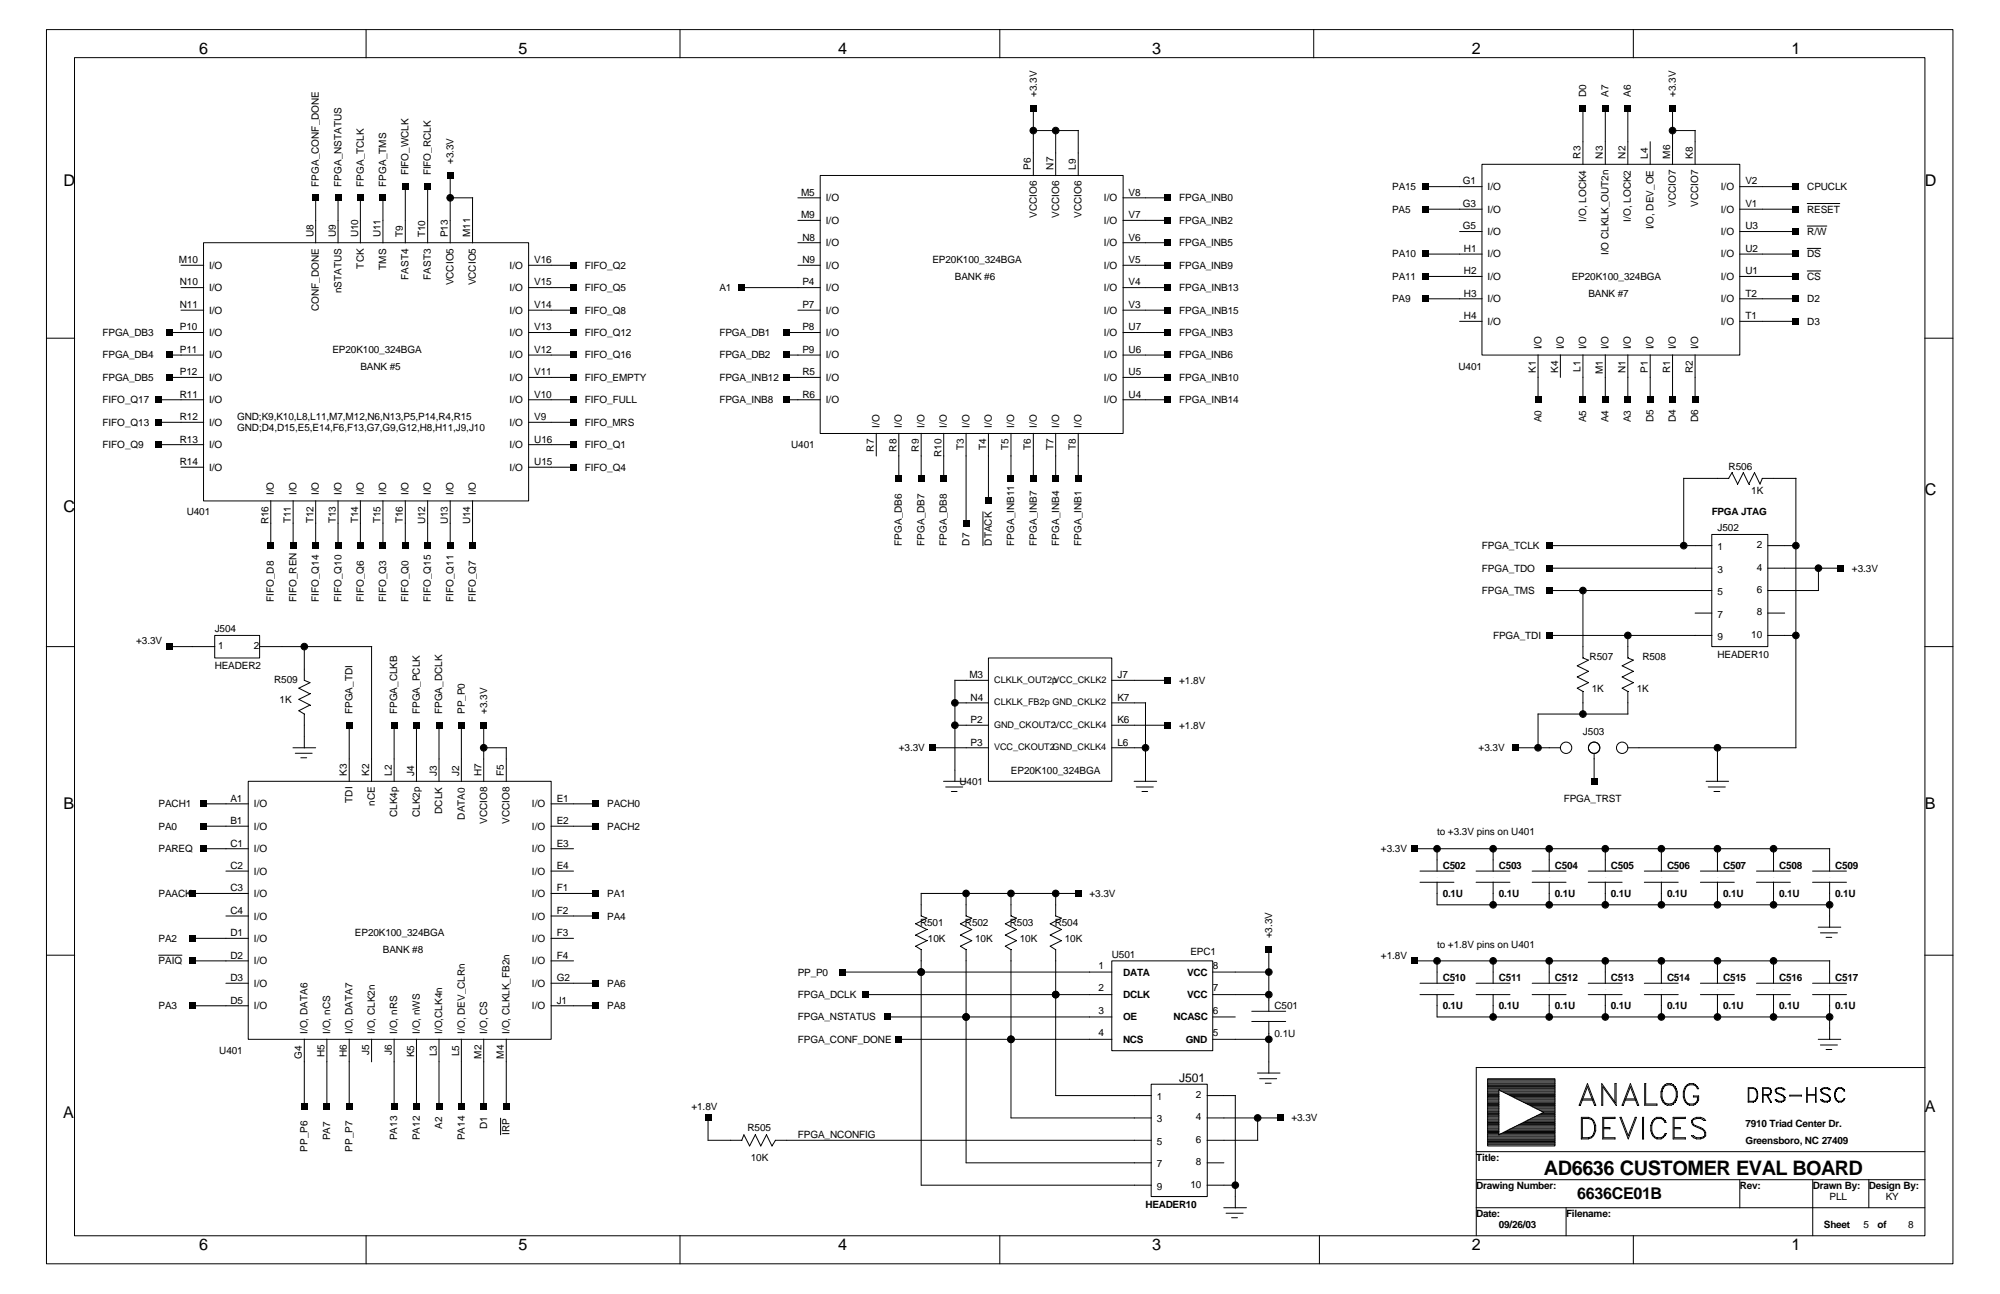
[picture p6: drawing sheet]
<svg xmlns="http://www.w3.org/2000/svg" width="432mm" height="279mm" viewBox="0 0 432 279" stroke-linecap="round" stroke-linejoin="round" font-family="sans-serif">
<defs><g id="words">
<text font-size="4.3" x="333.3" y="253.8">AD6636 CUSTOMER EVAL BOARD</text>
<g font-size="3.5">
<text x="43" y="11.7">6</text>
<text x="112" y="11.7">5</text>
<text x="181" y="11.7">4</text>
<text x="248.8" y="11.7">3</text>
<text x="317.8" y="11.7">2</text>
<text x="386.8" y="11.7">1</text>
<text x="13.7" y="40.3">D</text>
<text x="415.6" y="40.3">D</text>
<text x="415.6" y="106.9">C</text>
<text x="13.7" y="110.5">C</text>
<text x="13.7" y="174.7">B</text>
<text x="415.6" y="174.7">B</text>
<text x="13.7" y="241.3">A</text>
<text x="415.6" y="240.2">A</text>
<text x="340.5" y="258.8">6636CE01B</text>
<text x="43" y="269.9">6</text>
<text x="112" y="269.9">5</text>
<text x="181" y="269.9">4</text>
<text x="248.8" y="269.9">3</text>
<text x="317.8" y="269.9">2</text>
<text x="386.8" y="269.9">1</text>
</g>
<text font-size="2.6" x="254.6" y="233.6">J501</text>
<g font-size="2.2">
<text x="223.8" y="20.9" transform="rotate(-90 223.8 20.9)">+3.3V</text>
<text x="342.4" y="20.9" transform="rotate(-90 342.4 20.9)">D0</text>
<text x="347.3" y="20.9" transform="rotate(-90 347.3 20.9)">A7</text>
<text x="352.1" y="20.9" transform="rotate(-90 352.1 20.9)">A6</text>
<text x="361.8" y="20.9" transform="rotate(-90 361.8 20.9)">+3.3V</text>
<text x="97.9" y="35.5" transform="rotate(-90 97.9 35.5)">+3.3V</text>
<text x="341.2" y="34.2" transform="rotate(-90 341.2 34.2)">R3</text>
<text x="346.1" y="34.2" transform="rotate(-90 346.1 34.2)">N3</text>
<text x="350.9" y="34.2" transform="rotate(-90 350.9 34.2)">N2</text>
<text x="355.8" y="34.2" transform="rotate(-90 355.8 34.2)">L4</text>
<text x="360.6" y="34.2" transform="rotate(-90 360.6 34.2)">M6</text>
<text x="365.5" y="34.2" transform="rotate(-90 365.5 34.2)">K8</text>
<text x="68.8" y="40.3" transform="rotate(-90 68.8 40.3)">FPGA_CONF_DONE</text>
<text x="73.7" y="40.3" transform="rotate(-90 73.7 40.3)">FPGA_NSTATUS</text>
<text x="78.5" y="40.3" transform="rotate(-90 78.5 40.3)">FPGA_TCLK</text>
<text x="83.4" y="40.3" transform="rotate(-90 83.4 40.3)">FPGA_TMS</text>
<text x="88.2" y="37.9" transform="rotate(-90 88.2 37.9)">FIFO_WCLK</text>
<text x="93" y="37.9" transform="rotate(-90 93 37.9)">FIFO_RCLK</text>
<text x="222.6" y="36.7" transform="rotate(-90 222.6 36.7)">P6</text>
<text x="227.4" y="36.7" transform="rotate(-90 227.4 36.7)">N7</text>
<text x="232.3" y="36.7" transform="rotate(-90 232.3 36.7)">L9</text>
<text x="300.6" y="41.1">PA15</text>
<text x="315.8" y="39.8">G1</text>
<text x="321.2" y="41.1">I/O</text>
<text x="371.5" y="41.1">I/O</text>
<text x="376.9" y="39.8">V2</text>
<text x="390.2" y="41.1">CPUCLK</text>
<text x="173" y="42.2">M5</text>
<text x="173" y="47.1">M9</text>
<text x="178.3" y="43.5">I/O</text>
<text x="223.8" y="47.1" transform="rotate(-90 223.8 47.1)">VCCIO6</text>
<text x="228.6" y="47.1" transform="rotate(-90 228.6 47.1)">VCCIO6</text>
<text x="233.5" y="47.1" transform="rotate(-90 233.5 47.1)">VCCIO6</text>
<text x="238.3" y="43.5">I/O</text>
<text x="243.7" y="47.1">V7</text>
<text x="243.7" y="42.2">V8</text>
<text x="254.6" y="43.5">FPGA_INB0</text>
<text x="300.6" y="45.9">PA5</text>
<text x="315.8" y="44.7">G3</text>
<text x="321.2" y="45.9">I/O</text>
<text x="342.4" y="47.8" transform="rotate(-90 342.4 47.8)">I/O, LOCK4</text>
<text x="352.1" y="47.8" transform="rotate(-90 352.1 47.8)">I/O, LOCK2</text>
<text x="361.8" y="44.7" transform="rotate(-90 361.8 44.7)">VCCIO7</text>
<text x="366.6" y="44.7" transform="rotate(-90 366.6 44.7)">VCCIO7</text>
<text x="371.5" y="45.9">I/O</text>
<text x="376.9" y="44.7">V1</text>
<text x="390.2" y="45.9">RESET</text>
<text x="67.6" y="51.2" transform="rotate(-90 67.6 51.2)">U8</text>
<text x="72.5" y="51.2" transform="rotate(-90 72.5 51.2)">U9</text>
<text x="77.3" y="51.2" transform="rotate(-90 77.3 51.2)">U10</text>
<text x="82.2" y="51.2" transform="rotate(-90 82.2 51.2)">U11</text>
<text x="87" y="51.2" transform="rotate(-90 87 51.2)">T9</text>
<text x="91.8" y="51.2" transform="rotate(-90 91.8 51.2)">T10</text>
<text x="96.7" y="51.2" transform="rotate(-90 96.7 51.2)">P13</text>
<text x="101.5" y="51.2" transform="rotate(-90 101.5 51.2)">M11</text>
<text x="173.2" y="51.9">N8</text>
<text x="178.3" y="53.2">I/O</text>
<text x="178.3" y="48.3">I/O</text>
<text x="238.3" y="53.2">I/O</text>
<text x="238.3" y="48.3">I/O</text>
<text x="243.7" y="51.9">V6</text>
<text x="254.6" y="53.2">FPGA_INB5</text>
<text x="254.6" y="48.3">FPGA_INB2</text>
<text x="315.8" y="49.5">G5</text>
<text x="321.2" y="50.8">I/O</text>
<text x="357" y="49.5" transform="rotate(-90 357 49.5)">I/O, DEV_OE</text>
<text x="371.5" y="50.8">I/O</text>
<text x="376.9" y="49.5">U3</text>
<text x="390.2" y="50.8">R/W</text>
<text x="38.6" y="56.8">M10</text>
<text x="45.1" y="58">I/O</text>
<text x="78.5" y="58" transform="rotate(-90 78.5 58)">TCK</text>
<text x="83.4" y="58.3" transform="rotate(-90 83.4 58.3)">TMS</text>
<text x="110" y="58">I/O</text>
<text x="115.4" y="56.8">V16</text>
<text x="126.2" y="58">FIFO_Q2</text>
<text x="173.2" y="56.8">N9</text>
<text x="178.3" y="58">I/O</text>
<text x="201.3" y="56.8">EP20K100_324BGA</text>
<text x="238.3" y="58">I/O</text>
<text x="243.7" y="56.8">V5</text>
<text x="254.6" y="58">FPGA_INB9</text>
<text x="300.6" y="55.6">PA10</text>
<text x="316.1" y="59.2">H2</text>
<text x="316.1" y="54.4">H1</text>
<text x="321.2" y="55.6">I/O</text>
<text x="347.3" y="55.1" transform="rotate(-90 347.3 55.1)">I/O CLKLK_OUT2n</text>
<text x="371.5" y="55.6">I/O</text>
<text x="376.9" y="59.2">U1</text>
<text x="376.9" y="54.4">U2</text>
<text x="390.2" y="55.6">DS</text>
<text x="38.8" y="61.6">N10</text>
<text x="45.1" y="62.9">I/O</text>
<text x="73.7" y="63.3" transform="rotate(-90 73.7 63.3)">nSTATUS</text>
<text x="88.2" y="60.4" transform="rotate(-90 88.2 60.4)">FAST4</text>
<text x="93" y="60.4" transform="rotate(-90 93 60.4)">FAST3</text>
<text x="97.9" y="61.6" transform="rotate(-90 97.9 61.6)">VCCIO5</text>
<text x="102.7" y="61.6" transform="rotate(-90 102.7 61.6)">VCCIO5</text>
<text x="110" y="62.9">I/O</text>
<text x="115.4" y="61.6">V15</text>
<text x="126.2" y="62.9">FIFO_Q5</text>
<text x="155.3" y="62.9">A1</text>
<text x="173.2" y="61.6">P4</text>
<text x="178.3" y="62.9">I/O</text>
<text x="206.2" y="60.5">BANK #6</text>
<text x="238.3" y="62.9">I/O</text>
<text x="243.7" y="61.6">V4</text>
<text x="254.6" y="62.9">FPGA_INB13</text>
<text x="300.6" y="65.3">PA9</text>
<text x="300.6" y="60.5">PA11</text>
<text x="316.1" y="64.1">H3</text>
<text x="321.2" y="65.3">I/O</text>
<text x="321.2" y="60.5">I/O</text>
<text x="339.3" y="60.5">EP20K100_324BGA</text>
<text x="342.9" y="64.1">BANK #7</text>
<text x="371.5" y="65.3">I/O</text>
<text x="371.5" y="60.5">I/O</text>
<text x="376.9" y="64.1">T2</text>
<text x="390.2" y="65.3">D2</text>
<text x="390.2" y="60.5">CS</text>
<text x="38.8" y="66.5">N11</text>
<text x="38.8" y="71.3">P10</text>
<text x="45.1" y="67.7">I/O</text>
<text x="68.8" y="67.2" transform="rotate(-90 68.8 67.2)">CONF_DONE</text>
<text x="110" y="67.7">I/O</text>
<text x="115.4" y="71.3">V13</text>
<text x="115.4" y="66.5">V14</text>
<text x="126.2" y="67.7">FIFO_Q8</text>
<text x="173.2" y="66.5">P7</text>
<text x="173.2" y="71.3">P8</text>
<text x="178.3" y="67.7">I/O</text>
<text x="238.3" y="67.7">I/O</text>
<text x="243.7" y="71.3">U7</text>
<text x="243.7" y="66.5">V3</text>
<text x="254.6" y="67.7">FPGA_INB15</text>
<text x="316.1" y="68.9">H4</text>
<text x="321.2" y="70.1">I/O</text>
<text x="371.5" y="70.1">I/O</text>
<text x="376.9" y="68.9">T1</text>
<text x="390.2" y="70.1">D3</text>
<text x="22.1" y="77.4">FPGA_DB4</text>
<text x="22.1" y="72.6">FPGA_DB3</text>
<text x="38.8" y="76.2">P11</text>
<text x="45.1" y="77.4">I/O</text>
<text x="45.1" y="72.6">I/O</text>
<text x="71.8" y="76.2">EP20K100_324BGA</text>
<text x="110" y="77.4">I/O</text>
<text x="110" y="72.6">I/O</text>
<text x="115.4" y="76.2">V12</text>
<text x="126.2" y="72.6">FIFO_Q12</text>
<text x="126.2" y="77.4">FIFO_Q16</text>
<text x="155.3" y="72.6">FPGA_DB1</text>
<text x="155.3" y="77.4">FPGA_DB2</text>
<text x="173.2" y="76.2">P9</text>
<text x="178.3" y="77.4">I/O</text>
<text x="178.3" y="72.6">I/O</text>
<text x="238.3" y="77.4">I/O</text>
<text x="238.3" y="72.6">I/O</text>
<text x="243.7" y="76.2">U6</text>
<text x="254.6" y="72.6">FPGA_INB3</text>
<text x="254.6" y="77.4">FPGA_INB6</text>
<text x="332.8" y="75.4" transform="rotate(-90 332.8 75.4)">I/O</text>
<text x="337.6" y="75.4" transform="rotate(-90 337.6 75.4)">I/O</text>
<text x="342.4" y="75.4" transform="rotate(-90 342.4 75.4)">I/O</text>
<text x="347.3" y="75.4" transform="rotate(-90 347.3 75.4)">I/O</text>
<text x="352.1" y="75.4" transform="rotate(-90 352.1 75.4)">I/O</text>
<text x="357" y="75.4" transform="rotate(-90 357 75.4)">I/O</text>
<text x="361.8" y="75.4" transform="rotate(-90 361.8 75.4)">I/O</text>
<text x="366.6" y="75.4" transform="rotate(-90 366.6 75.4)">I/O</text>
<text x="22.1" y="82.3">FPGA_DB5</text>
<text x="38.8" y="81">P12</text>
<text x="45.1" y="82.3">I/O</text>
<text x="77.8" y="79.8">BANK #5</text>
<text x="110" y="82.3">I/O</text>
<text x="115.4" y="81">V11</text>
<text x="126.2" y="82.3">FIFO_EMPTY</text>
<text x="155.3" y="82.3">FPGA_INB12</text>
<text x="173.2" y="81">R5</text>
<text x="178.3" y="82.3">I/O</text>
<text x="238.3" y="82.3">I/O</text>
<text x="243.7" y="81">U5</text>
<text x="254.6" y="82.3">FPGA_INB10</text>
<text x="314.9" y="79.8">U401</text>
<text x="331.6" y="80.5" transform="rotate(-90 331.6 80.5)">K1</text>
<text x="336.4" y="80.5" transform="rotate(-90 336.4 80.5)">K4</text>
<text x="341.2" y="80.3" transform="rotate(-90 341.2 80.3)">L1</text>
<text x="346.1" y="80.8" transform="rotate(-90 346.1 80.8)">M1</text>
<text x="350.9" y="80.5" transform="rotate(-90 350.9 80.5)">N1</text>
<text x="355.8" y="80.5" transform="rotate(-90 355.8 80.5)">P1</text>
<text x="360.6" y="80.5" transform="rotate(-90 360.6 80.5)">R1</text>
<text x="365.5" y="80.5" transform="rotate(-90 365.5 80.5)">R2</text>
<text x="22.1" y="87.1">FIFO_Q17</text>
<text x="38.8" y="85.9">R11</text>
<text x="45.1" y="87.1">I/O</text>
<text x="110" y="87.1">I/O</text>
<text x="115.4" y="85.9">V10</text>
<text x="126.2" y="87.1">FIFO_FULL</text>
<text x="155.3" y="87.1">FPGA_INB8</text>
<text x="173.2" y="85.9">R6</text>
<text x="178.3" y="87.1">I/O</text>
<text x="238.3" y="87.1">I/O</text>
<text x="243.7" y="85.9">U4</text>
<text x="254.6" y="87.1">FPGA_INB14</text>
<text x="22.1" y="91.9">FIFO_Q13</text>
<text x="38.8" y="90.7">R12</text>
<text x="38.8" y="95.5">R13</text>
<text x="45.1" y="91.9">I/O</text>
<text x="51.2" y="90.7">GND;K9,K10,L8,L11,M7,M12,N6,N13,P5,P14,R4,R15</text>
<text x="51.2" y="93.1">GND;D4,D15,E5,E14,F6,F13,G7,G9,G12,H8,H11,J9,J10</text>
<text x="110" y="91.9">I/O</text>
<text x="115.4" y="95.5">U16</text>
<text x="115.4" y="90.7">V9</text>
<text x="126.2" y="91.9">FIFO_MRS</text>
<text x="189.9" y="92.4" transform="rotate(-90 189.9 92.4)">I/O</text>
<text x="194.7" y="92.4" transform="rotate(-90 194.7 92.4)">I/O</text>
<text x="199.6" y="92.4" transform="rotate(-90 199.6 92.4)">I/O</text>
<text x="204.4" y="92.4" transform="rotate(-90 204.4 92.4)">I/O</text>
<text x="209.3" y="92.4" transform="rotate(-90 209.3 92.4)">I/O</text>
<text x="214.1" y="92.4" transform="rotate(-90 214.1 92.4)">I/O</text>
<text x="218.9" y="92.4" transform="rotate(-90 218.9 92.4)">I/O</text>
<text x="223.8" y="92.4" transform="rotate(-90 223.8 92.4)">I/O</text>
<text x="228.6" y="92.4" transform="rotate(-90 228.6 92.4)">I/O</text>
<text x="233.5" y="92.4" transform="rotate(-90 233.5 92.4)">I/O</text>
<text x="332.8" y="91.2" transform="rotate(-90 332.8 91.2)">A0</text>
<text x="342.4" y="91.2" transform="rotate(-90 342.4 91.2)">A5</text>
<text x="347.3" y="91.2" transform="rotate(-90 347.3 91.2)">A4</text>
<text x="352.1" y="91.2" transform="rotate(-90 352.1 91.2)">A3</text>
<text x="357" y="91.2" transform="rotate(-90 357 91.2)">D5</text>
<text x="361.8" y="91.2" transform="rotate(-90 361.8 91.2)">D4</text>
<text x="366.6" y="91.2" transform="rotate(-90 366.6 91.2)">D6</text>
<text x="22.1" y="96.8">FIFO_Q9</text>
<text x="38.8" y="100.4">R14</text>
<text x="45.1" y="101.6">I/O</text>
<text x="45.1" y="96.8">I/O</text>
<text x="110" y="101.6">I/O</text>
<text x="110" y="96.8">I/O</text>
<text x="115.4" y="100.4">U15</text>
<text x="126.2" y="96.8">FIFO_Q1</text>
<text x="126.2" y="101.6">FIFO_Q4</text>
<text x="170.8" y="96.8">U401</text>
<text x="188.7" y="97.5" transform="rotate(-90 188.7 97.5)">R7</text>
<text x="193.5" y="97.5" transform="rotate(-90 193.5 97.5)">R8</text>
<text x="198.4" y="97.5" transform="rotate(-90 198.4 97.5)">R9</text>
<text x="203.2" y="98.7" transform="rotate(-90 203.2 98.7)">R10</text>
<text x="208.1" y="97.2" transform="rotate(-90 208.1 97.2)">T3</text>
<text x="212.9" y="97.2" transform="rotate(-90 212.9 97.2)">T4</text>
<text x="217.8" y="97.2" transform="rotate(-90 217.8 97.2)">T5</text>
<text x="222.6" y="97.2" transform="rotate(-90 222.6 97.2)">T6</text>
<text x="227.4" y="97.2" transform="rotate(-90 227.4 97.2)">T7</text>
<text x="232.3" y="97.2" transform="rotate(-90 232.3 97.2)">T8</text>
<text x="373.2" y="101.4">R506</text>
<text x="59.1" y="106.9" transform="rotate(-90 59.1 106.9)">I/O</text>
<text x="64" y="106.9" transform="rotate(-90 64 106.9)">I/O</text>
<text x="68.8" y="106.9" transform="rotate(-90 68.8 106.9)">I/O</text>
<text x="73.7" y="106.9" transform="rotate(-90 73.7 106.9)">I/O</text>
<text x="78.5" y="106.9" transform="rotate(-90 78.5 106.9)">I/O</text>
<text x="83.4" y="106.9" transform="rotate(-90 83.4 106.9)">I/O</text>
<text x="88.2" y="106.9" transform="rotate(-90 88.2 106.9)">I/O</text>
<text x="93" y="106.9" transform="rotate(-90 93 106.9)">I/O</text>
<text x="97.9" y="106.9" transform="rotate(-90 97.9 106.9)">I/O</text>
<text x="102.7" y="106.9" transform="rotate(-90 102.7 106.9)">I/O</text>
<text x="378.1" y="106.7">1K</text>
<text x="40.3" y="111.3">U401</text>
<text x="58" y="113.2" transform="rotate(-90 58 113.2)">R16</text>
<text x="62.8" y="113" transform="rotate(-90 62.8 113)">T11</text>
<text x="67.6" y="113" transform="rotate(-90 67.6 113)">T12</text>
<text x="72.5" y="113" transform="rotate(-90 72.5 113)">T13</text>
<text x="77.3" y="113" transform="rotate(-90 77.3 113)">T14</text>
<text x="82.2" y="113" transform="rotate(-90 82.2 113)">T15</text>
<text x="87" y="113" transform="rotate(-90 87 113)">T16</text>
<text x="91.8" y="113.2" transform="rotate(-90 91.8 113.2)">U12</text>
<text x="96.7" y="113.2" transform="rotate(-90 96.7 113.2)">U13</text>
<text x="101.5" y="113.2" transform="rotate(-90 101.5 113.2)">U14</text>
<text x="369.6" y="111.3">FPGA JTAG</text>
<text x="194.7" y="117.8" transform="rotate(-90 194.7 117.8)">FPGA_DB6</text>
<text x="199.6" y="117.8" transform="rotate(-90 199.6 117.8)">FPGA_DB7</text>
<text x="204.4" y="117.8" transform="rotate(-90 204.4 117.8)">FPGA_DB8</text>
<text x="209.3" y="117.8" transform="rotate(-90 209.3 117.8)">D7</text>
<text x="214.1" y="117.8" transform="rotate(-90 214.1 117.8)">DTACK</text>
<text x="218.9" y="117.8" transform="rotate(-90 218.9 117.8)">FPGA_INB11</text>
<text x="223.8" y="117.8" transform="rotate(-90 223.8 117.8)">FPGA_INB7</text>
<text x="228.6" y="117.8" transform="rotate(-90 228.6 117.8)">FPGA_INB4</text>
<text x="233.5" y="117.8" transform="rotate(-90 233.5 117.8)">FPGA_INB1</text>
<text x="320" y="118.6">FPGA_TCLK</text>
<text x="370.8" y="118.8">1</text>
<text x="370.8" y="114.7">J502</text>
<text x="379.3" y="118.3">2</text>
<text x="320" y="123.4">FPGA_TDO</text>
<text x="370.8" y="123.7">3</text>
<text x="379.3" y="123.2">4</text>
<text x="399.8" y="123.4">+3.3V</text>
<text x="59.1" y="130" transform="rotate(-90 59.1 130)">FIFO_D8</text>
<text x="64" y="130" transform="rotate(-90 64 130)">FIFO_REN</text>
<text x="68.8" y="130" transform="rotate(-90 68.8 130)">FIFO_Q14</text>
<text x="73.7" y="130" transform="rotate(-90 73.7 130)">FIFO_Q10</text>
<text x="78.5" y="130" transform="rotate(-90 78.5 130)">FIFO_Q6</text>
<text x="83.4" y="130" transform="rotate(-90 83.4 130)">FIFO_Q3</text>
<text x="88.2" y="130" transform="rotate(-90 88.2 130)">FIFO_Q0</text>
<text x="93" y="130" transform="rotate(-90 93 130)">FIFO_Q15</text>
<text x="97.9" y="130" transform="rotate(-90 97.9 130)">FIFO_Q11</text>
<text x="102.7" y="130" transform="rotate(-90 102.7 130)">FIFO_Q7</text>
<text x="320" y="128.3">FPGA_TMS</text>
<text x="370.8" y="128.5">5</text>
<text x="379.3" y="128">6</text>
<text x="46.4" y="136.5">J504</text>
<text x="322.4" y="138">FPGA_TDI</text>
<text x="370.8" y="133.3">7</text>
<text x="378.1" y="137.7">10</text>
<text x="379.3" y="132.9">8</text>
<text x="29.4" y="139.1">+3.3V</text>
<text x="47.1" y="140.1">1</text>
<text x="54.8" y="140.1">2</text>
<text x="343.2" y="142.6">R507</text>
<text x="354.6" y="142.6">R508</text>
<text x="370.8" y="138.2">9</text>
<text x="370.8" y="142.1">HEADER10</text>
<text x="46.4" y="144.5">HEADER2</text>
<text x="59.2" y="147.4">R509</text>
<text x="209.3" y="146.4">M3</text>
<text x="241.3" y="146.4">J7</text>
<text x="254.6" y="147.7">+1.8V</text>
<text x="343.7" y="149.4">1K</text>
<text x="353.4" y="149.4">1K</text>
<text x="60.4" y="151.8">1K</text>
<text x="76.1" y="154.2" transform="rotate(-90 76.1 154.2)">FPGA_TDI</text>
<text x="85.8" y="154.2" transform="rotate(-90 85.8 154.2)">FPGA_CLKB</text>
<text x="90.6" y="154.2" transform="rotate(-90 90.6 154.2)">FPGA_PCLK</text>
<text x="95.5" y="154.2" transform="rotate(-90 95.5 154.2)">FPGA_DCLK</text>
<text x="100.3" y="154.2" transform="rotate(-90 100.3 154.2)">PP_P0</text>
<text x="105.2" y="154.2" transform="rotate(-90 105.2 154.2)">+3.3V</text>
<text x="209.5" y="151.3">N4</text>
<text x="241.3" y="151.3">K7</text>
<text x="209.5" y="156.1">P2</text>
<text x="209.5" y="161">P3</text>
<text x="241.3" y="156.1">K6</text>
<text x="241.3" y="161">L6</text>
<text x="254.6" y="157.4">+1.8V</text>
<text x="341.8" y="158.8">J503</text>
<text x="74.9" y="167.5" transform="rotate(-90 74.9 167.5)">K3</text>
<text x="79.7" y="167.5" transform="rotate(-90 79.7 167.5)">K2</text>
<text x="84.6" y="167.5" transform="rotate(-90 84.6 167.5)">L2</text>
<text x="89.4" y="167.5" transform="rotate(-90 89.4 167.5)">J4</text>
<text x="94.3" y="167.5" transform="rotate(-90 94.3 167.5)">J3</text>
<text x="99.1" y="167.5" transform="rotate(-90 99.1 167.5)">J2</text>
<text x="103.9" y="167.5" transform="rotate(-90 103.9 167.5)">H7</text>
<text x="108.8" y="167.5" transform="rotate(-90 108.8 167.5)">F5</text>
<text x="194.1" y="162.2">+3.3V</text>
<text x="218.3" y="167">EP20K100_324BGA</text>
<text x="319.2" y="162.2">+3.3V</text>
<text x="49.7" y="173.1">A1</text>
<text x="76.1" y="173.3" transform="rotate(-90 76.1 173.3)">TDI</text>
<text x="120.2" y="173.1">E1</text>
<text x="207.1" y="169.5">U401</text>
<text x="337.6" y="173.1">FPGA_TRST</text>
<text x="34.2" y="174.3">PACH1</text>
<text x="34.2" y="179.2">PA0</text>
<text x="49.7" y="177.9">B1</text>
<text x="54.8" y="179.2">I/O</text>
<text x="54.8" y="174.3">I/O</text>
<text x="80.9" y="174" transform="rotate(-90 80.9 174)">nCE</text>
<text x="85.8" y="176.4" transform="rotate(-90 85.8 176.4)">CLK4p</text>
<text x="90.6" y="176.4" transform="rotate(-90 90.6 176.4)">CLK2p</text>
<text x="95.5" y="175.7" transform="rotate(-90 95.5 175.7)">DCLK</text>
<text x="100.3" y="177" transform="rotate(-90 100.3 177)">DATA0</text>
<text x="105.2" y="177.9" transform="rotate(-90 105.2 177.9)">VCCIO8</text>
<text x="110" y="177.9" transform="rotate(-90 110 177.9)">VCCIO8</text>
<text x="114.9" y="179.2">I/O</text>
<text x="114.9" y="174.3">I/O</text>
<text x="120.2" y="177.9">E2</text>
<text x="131.1" y="179.2">PACH2</text>
<text x="131.1" y="174.3">PACH0</text>
<text x="34.2" y="184">PAREQ</text>
<text x="49.7" y="182.8">C1</text>
<text x="54.8" y="184">I/O</text>
<text x="114.9" y="184">I/O</text>
<text x="120.2" y="182.8">E3</text>
<text x="298.2" y="184">+3.3V</text>
<text x="310.3" y="180.3">to +3.3V pins on U401</text>
<text x="49.7" y="187.6">C2</text>
<text x="54.8" y="188.8">I/O</text>
<text x="114.9" y="188.8">I/O</text>
<text x="120.2" y="187.6">E4</text>
<text x="311.5" y="187.6">C502</text>
<text x="323.6" y="187.6">C503</text>
<text x="335.7" y="187.6">C504</text>
<text x="347.8" y="187.6">C505</text>
<text x="359.9" y="187.6">C506</text>
<text x="372" y="187.6">C507</text>
<text x="384.1" y="187.6">C508</text>
<text x="396.2" y="187.6">C509</text>
<text x="34.2" y="193.7">PAACK</text>
<text x="49.7" y="197.3">C4</text>
<text x="49.7" y="192.4">C3</text>
<text x="54.8" y="193.7">I/O</text>
<text x="114.9" y="193.7">I/O</text>
<text x="120.2" y="197.3">F2</text>
<text x="120.2" y="192.4">F1</text>
<text x="131.1" y="193.7">PA1</text>
<text x="235.2" y="193.7">+3.3V</text>
<text x="311.5" y="193.7">0.1U</text>
<text x="323.6" y="193.7">0.1U</text>
<text x="335.7" y="193.7">0.1U</text>
<text x="347.8" y="193.7">0.1U</text>
<text x="359.9" y="193.7">0.1U</text>
<text x="372" y="193.7">0.1U</text>
<text x="384.1" y="193.7">0.1U</text>
<text x="396.2" y="193.7">0.1U</text>
<text x="34.2" y="203.4">PA2</text>
<text x="49.7" y="202.1">D1</text>
<text x="54.8" y="203.4">I/O</text>
<text x="54.8" y="198.5">I/O</text>
<text x="76.6" y="202.1">EP20K100_324BGA</text>
<text x="114.9" y="203.4">I/O</text>
<text x="114.9" y="198.5">I/O</text>
<text x="120.2" y="202.1">F3</text>
<text x="131.1" y="198.5">PA4</text>
<text x="198.6" y="200">R501</text>
<text x="200.3" y="203.4">10K</text>
<text x="208.3" y="200">R502</text>
<text x="210.5" y="203.4">10K</text>
<text x="218" y="200">R503</text>
<text x="220.2" y="203.4">10K</text>
<text x="227.7" y="200">R504</text>
<text x="229.9" y="203.4">10K</text>
<text x="274.7" y="202.6" transform="rotate(-90 274.7 202.6)">+3.3V</text>
<text x="34.2" y="208.2">PAIQ</text>
<text x="49.7" y="207">D2</text>
<text x="54.8" y="208.2">I/O</text>
<text x="82.7" y="205.8">BANK #8</text>
<text x="114.9" y="208.2">I/O</text>
<text x="120.2" y="207">F4</text>
<text x="237.2" y="209.2">1</text>
<text x="240" y="206.8">U501</text>
<text x="257" y="206.3">EPC1</text>
<text x="261.8" y="209.2">8</text>
<text x="298.2" y="207">+1.8V</text>
<text x="310.3" y="204.6">to +1.8V pins on U401</text>
<text x="49.7" y="211.8">D3</text>
<text x="54.8" y="213.1">I/O</text>
<text x="114.9" y="213.1">I/O</text>
<text x="120.2" y="211.8">G2</text>
<text x="131.1" y="213.1">PA6</text>
<text x="172.3" y="210.7">PP_P0</text>
<text x="172.3" y="215.5">FPGA_DCLK</text>
<text x="237.2" y="214">2</text>
<text x="242.5" y="210.7">DATA</text>
<text x="242.5" y="215.5">DCLK</text>
<text x="256.3" y="210.7">VCC</text>
<text x="256.3" y="215.5">VCC</text>
<text x="261.8" y="214">7</text>
<text x="311.5" y="211.8">C510</text>
<text x="323.6" y="211.8">C511</text>
<text x="335.7" y="211.8">C512</text>
<text x="347.8" y="211.8">C513</text>
<text x="359.9" y="211.8">C514</text>
<text x="372" y="211.8">C515</text>
<text x="384.1" y="211.8">C516</text>
<text x="396.2" y="211.8">C517</text>
<text x="34.2" y="217.9">PA3</text>
<text x="49.7" y="216.7">D5</text>
<text x="54.8" y="217.9">I/O</text>
<text x="114.9" y="217.9">I/O</text>
<text x="120.2" y="216.7">J1</text>
<text x="131.1" y="217.9">PA8</text>
<text x="172.3" y="220.3">FPGA_NSTATUS</text>
<text x="237.2" y="218.9">3</text>
<text x="242.5" y="220.3">OE</text>
<text x="253.4" y="220.3">NCASC</text>
<text x="261.8" y="218.9">6</text>
<text x="275.2" y="217.9">C501</text>
<text x="311.5" y="217.9">0.1U</text>
<text x="323.6" y="217.9">0.1U</text>
<text x="335.7" y="217.9">0.1U</text>
<text x="347.8" y="217.9">0.1U</text>
<text x="359.9" y="217.9">0.1U</text>
<text x="372" y="217.9">0.1U</text>
<text x="384.1" y="217.9">0.1U</text>
<text x="396.2" y="217.9">0.1U</text>
<text x="47.3" y="227.6">U401</text>
<text x="66.4" y="223.2" transform="rotate(-90 66.4 223.2)">I/O, DATA6</text>
<text x="71.2" y="223.2" transform="rotate(-90 71.2 223.2)">I/O, nCS</text>
<text x="76.1" y="223.2" transform="rotate(-90 76.1 223.2)">I/O, DATA7</text>
<text x="79.7" y="227.8" transform="rotate(-90 79.7 227.8)">J5</text>
<text x="80.9" y="223.2" transform="rotate(-90 80.9 223.2)">I/O, CLK2n</text>
<text x="84.6" y="227.8" transform="rotate(-90 84.6 227.8)">J6</text>
<text x="85.8" y="223.2" transform="rotate(-90 85.8 223.2)">I/O, nRS</text>
<text x="90.6" y="223.2" transform="rotate(-90 90.6 223.2)">I/O, nWS</text>
<text x="95.5" y="223.2" transform="rotate(-90 95.5 223.2)">I/O,CLK4n</text>
<text x="100.3" y="223.2" transform="rotate(-90 100.3 223.2)">I/O, DEV_CLRn</text>
<text x="105.2" y="223.2" transform="rotate(-90 105.2 223.2)">I/O, CS</text>
<text x="110" y="223.2" transform="rotate(-90 110 223.2)">I/O, CLKLK_FB2n</text>
<text x="172.3" y="225.2">FPGA_CONF_DONE</text>
<text x="237.2" y="223.7">4</text>
<text x="242.5" y="225.2">NCS</text>
<text x="256" y="225.2">GND</text>
<text x="261.8" y="223.7">5</text>
<text x="275.2" y="223.9">0.1U</text>
<text x="65.2" y="228.6" transform="rotate(-90 65.2 228.6)">G4</text>
<text x="70.1" y="228.3" transform="rotate(-90 70.1 228.3)">H5</text>
<text x="74.9" y="228.3" transform="rotate(-90 74.9 228.3)">H6</text>
<text x="89.4" y="228.3" transform="rotate(-90 89.4 228.3)">K5</text>
<text x="94.3" y="228" transform="rotate(-90 94.3 228)">L3</text>
<text x="99.1" y="228" transform="rotate(-90 99.1 228)">L5</text>
<text x="103.9" y="228.6" transform="rotate(-90 103.9 228.6)">M2</text>
<text x="108.8" y="228.6" transform="rotate(-90 108.8 228.6)">M4</text>
<text x="149.3" y="239.7">+1.8V</text>
<text x="249.7" y="237.5">1</text>
<text x="258.2" y="237">2</text>
<text x="95.5" y="243.8" transform="rotate(-90 95.5 243.8)">A2</text>
<text x="105.2" y="243.8" transform="rotate(-90 105.2 243.8)">D1</text>
<text x="110" y="245" transform="rotate(-90 110 245)">IRP</text>
<text x="161.4" y="244.3">R505</text>
<text x="172.3" y="245.7">FPGA_NCONFIG</text>
<text x="249.7" y="242.4">3</text>
<text x="258.2" y="241.9">4</text>
<text x="278.8" y="242.1">+3.3V</text>
<text x="376.9" y="243.3">7910 Triad Center Dr.</text>
<text x="66.4" y="248.7" transform="rotate(-90 66.4 248.7)">PP_P6</text>
<text x="71.2" y="246.2" transform="rotate(-90 71.2 246.2)">PA7</text>
<text x="76.1" y="248.7" transform="rotate(-90 76.1 248.7)">PP_P7</text>
<text x="85.8" y="246.2" transform="rotate(-90 85.8 246.2)">PA13</text>
<text x="90.6" y="246.2" transform="rotate(-90 90.6 246.2)">PA12</text>
<text x="100.3" y="246.2" transform="rotate(-90 100.3 246.2)">PA14</text>
<text x="162.1" y="250.6">10K</text>
<text x="249.7" y="247.2">5</text>
<text x="258.2" y="246.7">6</text>
<text x="258.2" y="251.6">8</text>
<text x="318.7" y="250.6">Title:</text>
<text x="376.9" y="247">Greensboro, NC 27409</text>
<text x="249.7" y="256.9">9</text>
<text x="249.7" y="252.1">7</text>
<text x="257" y="256.4">10</text>
<text x="318.7" y="256.7">Drawing Number:</text>
<text x="375.6" y="256.7">Rev:</text>
<text x="391.4" y="256.7">Drawn By:</text>
<text x="403.5" y="256.7">Design By:</text>
<text x="247.3" y="260.8">HEADER10</text>
<text x="318.7" y="262.7">Date:</text>
<text x="338.1" y="262.7">Filename:</text>
<text x="395" y="259.1">PLL</text>
<text x="407.1" y="259.1">KY</text>
<text x="323.6" y="265.1">09/26/03</text>
<text x="393.8" y="265.1">Sheet</text>
<text x="402.3" y="265.1">5</text>
<text x="405.3" y="265.1">of</text>
<text x="411.9" y="265.1">8</text>
</g>
<g font-size="2">
<text x="214.6" y="147.4">CLKLK_OUT2pVCC_CKLK2</text>
<text x="214.6" y="152.3">CLKLK_FB2p GND_CKLK2</text>
<text x="214.6" y="157.1">GND_CKOUT2VCC_CKLK4</text>
<text x="214.6" y="162">VCC_CKOUT2GND_CKLK4</text>
</g>
<g font-size=".2">
<text x="310.1" y="190.5" transform="rotate(90 310.1 190.5)">2</text>
<text x="322.2" y="190.5" transform="rotate(90 322.2 190.5)">2</text>
<text x="334.3" y="190.5" transform="rotate(90 334.3 190.5)">2</text>
<text x="346.4" y="190.5" transform="rotate(90 346.4 190.5)">2</text>
<text x="358.5" y="190.5" transform="rotate(90 358.5 190.5)">2</text>
<text x="370.6" y="190.5" transform="rotate(90 370.6 190.5)">2</text>
<text x="382.7" y="190.5" transform="rotate(90 382.7 190.5)">2</text>
<text x="394.8" y="190.5" transform="rotate(90 394.8 190.5)">2</text>
<text x="310.1" y="214.8" transform="rotate(90 310.1 214.8)">2</text>
<text x="322.2" y="214.8" transform="rotate(90 322.2 214.8)">2</text>
<text x="334.3" y="214.8" transform="rotate(90 334.3 214.8)">2</text>
<text x="346.4" y="214.8" transform="rotate(90 346.4 214.8)">2</text>
<text x="358.5" y="214.8" transform="rotate(90 358.5 214.8)">2</text>
<text x="370.6" y="214.8" transform="rotate(90 370.6 214.8)">2</text>
<text x="382.7" y="214.8" transform="rotate(90 382.7 214.8)">2</text>
<text x="394.8" y="214.8" transform="rotate(90 394.8 214.8)">2</text>
</g>
</g></defs>
<g fill="none" stroke="#000" stroke-width=".22">
<path d="M10 6.4h411.6v266.5h-411.6zM16.1 12.4h399.5v254.4h-399.5zM79 6.4v6.1M146.8 6.4v6.1M215.9 6.4v6.1M283.6 6.4v6.1M352.6 6.4v6.1M97.2 37.8v14.7M177.1 37.9h65.4v55.7h-65.4zM223.1 28.2h9.7M223.1 23.3v14.6M227.9 28.2v9.7"/>
<path d="M232.8 28.2v9.7M320 35.5h55.6v41.2h-55.6zM341.8 23.3v12.2M346.6 23.3v12.2M351.5 23.3v12.2M356.3 30.6v4.9M361.1 23.3v12.2M361.1 28.2h4.9M366 28.2v7.3M39.1 57.3h4.9M43.9 52.4h70.2v55.8h-70.2zM68.2 42.7v9.8"/>
<path d="M73 42.7v9.8M77.8 42.7v9.8M82.7 42.7v9.8M87.5 40.3v12.2M92.3 40.3v12.2M97.2 42.7h4.9M102 42.7v9.8M114.1 57.3h9.8M172.3 57.3h4.8M172.3 42.7h4.8M172.3 52.4h4.8M172.3 47.6h4.8"/>
<path d="M242.4 57.3h9.8M242.4 42.7h9.8M242.4 52.4h9.8M242.4 47.6h9.8M307.8 54.9h12.2M307.8 45.2h12.2M307.8 40.3h12.2M307.8 59.7h12.2M315.1 50h4.9M375.6 54.9h12.2M375.6 45.2h12.2M375.6 40.3h12.2"/>
<path d="M375.6 59.7h12.2M375.6 50h12.2M390.2 43.9h7M390.2 48.8h4.2M390.2 53.6h2.9M390.2 58.5h2.9M10 73h6.1M36.7 76.7h7.3M36.7 71.8h7.3M39.1 67h4.9M39.1 62.1h4.9M114.1 76.7h9.8"/>
<path d="M114.1 71.8h9.8M114.1 67h9.8M114.1 62.1h9.8M160.1 62.1h17M169.8 76.7h7.3M169.8 71.8h7.3M172.3 67h4.8M242.4 76.7h9.8M242.4 71.8h9.8M242.4 67h9.8M242.4 62.1h9.8M307.8 64.5h12.2"/>
<path d="M315.1 69.4h4.9M332.1 76.6v9.7M336.9 76.6v4.9M341.8 76.6v9.7M346.6 76.6v9.7M351.5 76.6v9.7M356.3 76.6v9.7M361.1 76.6v9.7M366 76.6v9.7M375.6 64.5h12.2M375.6 69.4h12.2M415.5 73h6.1"/>
<path d="M34.2 86.3h9.8M34.2 91.2h9.8M34.2 96h9.8M36.7 81.5h7.3M114.1 81.5h9.8M114.1 86.3h9.8M114.1 91.2h9.8M114.1 96h9.8M169.8 81.5h7.3M169.8 86.3h7.3M189.2 93.6v4.9M194.1 93.6v9.7"/>
<path d="M198.9 93.6v9.7M203.8 93.6v9.7M208.6 93.6v19.4M213.4 93.6v14.6M218.3 93.6v9.7M223.1 93.6v9.7M227.9 93.6v9.7M232.8 93.6v9.7M242.4 81.5h9.8M242.4 86.3h9.8M39.1 100.9h4.9M58.5 108.1v9.7"/>
<path d="M63.3 108.1v9.7M68.2 108.1v9.7M73 108.1v9.7M77.8 108.1v9.7M82.7 108.1v9.7M87.5 108.1v9.7M92.3 108.1v9.7M97.2 108.1v9.7M102 108.1v9.7M114.1 100.9h9.8M212.2 110.5v7.3M334.5 117.8h35.1"/>
<path d="M363.5 103.3h9.8l.6-1.2 1.3 2.4 1.2-2.4 1.2 2.4 1.2-2.4 1.2 2.4 .5-1.2h7.3M363.5 103.3v14.5M369.6 115.4h12.1v24.2h-12.1zM381.6 117.8h6.2M387.7 103.3l.1 58.2h-36.4M10 139.6h6.1M36.7 139.6h9.7M46.4 137.2h9.6v4.9h-9.6zM56 139.6h24.3M65.7 139.6v7.3l1.2 .5-2.4 1.2 2.4 1.2-2.4 1.2 2.4 1.2-2.4 1.3 1.2 .7v7.3M80.2 139.6v29.1M334.5 137.2h35.1"/>
<path d="M334.5 122.7h35.1M334.5 127.5h35.1M341.8 127.5v14.6M351.5 137.2v4.9M366 132.4h3.6M381.6 137.2h6.2M381.6 122.7h15.9M381.6 127.5h11M381.6 132.4h3.7M392.6 122.6v4.9M415.5 139.6h6.1M75.4 156.5v12.2"/>
<path d="M85.1 156.5v12.2M89.9 156.5v12.2M94.8 156.5v12.2M99.6 156.5v12.2M104.4 156.5v12.2M206.2 146.9v21.8M206.2 151.8h7.2M206.2 146.9h7.2M206.2 156.6h7.2M213.4 142.1h26.6v26.6h-26.6zM240 151.8h7.4M240 146.9h12.2"/>
<path d="M240 156.6h12.2M247.3 151.7v17M341.8 149.3v4.9M341.8 142.1l1.1 .4-2.4 1.3 2.4 1.1-2.4 1.3 2.4 1.2-2.4 1.2 1.3 .7M351.5 149.3v4.9M351.5 142.1l1.1 .4-2.4 1.3 2.4 1.1-2.4 1.3 2.4 1.2-2.4 1.2 1.3 .7M351.5 154.2h-19.4v7.3M43.9 178.4h9.7M43.9 173.6h9.7M53.6 168.7h65.4v55.7h-65.4zM63.2 161.5h5M63.8 162.6h3.6"/>
<path d="M64.9 163.6h1.3M104.4 161.5h4.9M109.3 161.4v7.3M119 178.4h9.7M119 173.6h9.7M201.3 161.5h12.1M203.7 168.7h4.9M204.2 169.9h3.7M205.4 170.9h1.2M240 161.5h7.4M244.9 168.7h4.8M245.3 169.9h3.7"/>
<path d="M246.5 170.9h1.3M327.2 161.5h9.7M344.2 162.6v6.1M368.3 168.7h4.9M368.8 169.9h3.7M370 170.9h1.3M370.8 161.4v7.3M41.5 192.9h12.1M43.9 183.3h9.7M48.8 188.1h4.8M48.8 197.8h4.8M119 188.1h4.8"/>
<path d="M119 192.9h9.7M119 183.3h4.8M119 197.8h9.7M198.9 192.9v4.9M198.9 192.9h33.9M198.9 197.8l1.2 .4-2.4 1.3 2.4 1.2-2.4 1.2 2.4 1.2-2.4 1.2 1.2 .8M208.6 192.9v4.9M208.6 197.8l1.2 .4-2.5 1.3 2.5 1.2-2.5 1.2 2.5 1.2-2.5 1.2 1.3 .8M218.3 192.9v4.9M218.3 197.8l1.2 .4-2.5 1.3 2.5 1.2-2.5 1.2 2.5 1.2-2.5 1.2 1.3 .8M227.9 192.9v4.9M227.9 197.8l1.3 .4-2.5 1.3 2.5 1.2-2.5 1.2 2.5 1.2-2.5 1.2 1.2 .8"/>
<path d="M305.4 183.3h89.7M306.6 188.1h7.3M306.6 190.5h7.3M310.3 183.2v4.9M310.3 190.5v4.9h84.8M318.7 188.1h7.3M318.7 190.5h7.3M322.4 183.2v4.9M322.4 190.5v4.9M330.8 188.1h7.3M330.8 190.5h7.3M334.5 183.2v4.9"/>
<path d="M334.5 190.5v4.9M342.9 188.1h7.3M342.9 190.5h7.3M346.6 183.2v4.9M346.6 190.5v4.9M355 188.1h7.3M355 190.5h7.3M358.7 183.2v4.9M358.7 190.5v4.9M367.1 188.1h7.3M367.1 190.5h7.3M370.8 183.2v4.9"/>
<path d="M370.8 190.5v4.9M379.2 188.1h7.3M379.2 190.5h7.3M382.9 183.2v4.9M382.9 190.5v4.9M391.3 188.1h7.4M391.3 190.5h7.4M395 183.2v4.9M395 190.5v9.7M10 206.2h6.1M34.2 206.2h5.1M41.5 207.5h12.1"/>
<path d="M41.5 202.6h12.1M41.5 217.2h12.1M48.8 212.3h4.8M119 212.3h9.7M119 207.5h4.8M119 202.6h4.8M119 217.2h9.7M181.9 209.9h58.2M186.8 214.8h53.3M191.6 219.6h48.5M198.9 205v50.9h49.7M208.6 205v46.1h40"/>
<path d="M218.3 205v36.4h30.3M227.9 205v31.6h20.7M240 207.5h21.8v19.4h-21.8zM261.8 214.8h12.2M261.8 219.6h4.9M261.8 209.9h12.2M270.3 218.4h7.3M273.9 205v13.4M305.4 207.5h89.7M306.6 212.3h7.3M306.6 214.8h7.3M310.3 207.4v4.9"/>
<path d="M310.3 214.7v4.9h84.8M318.7 212.3h7.3M318.7 214.8h7.3M322.4 207.4v4.9M322.4 214.7v4.9M330.8 212.3h7.3M330.8 214.8h7.3M334.5 207.4v4.9M334.5 214.7v4.9M342.9 212.3h7.3M342.9 214.8h7.3M346.6 207.4v4.9"/>
<path d="M346.6 214.7v4.9M355 212.3h7.3M355 214.8h7.3M358.7 207.4v4.9M358.7 214.7v4.9M367.1 212.3h7.3M367.1 214.8h7.3M370.8 207.4v4.9M370.8 214.7v4.9M379.2 212.3h7.3M379.2 214.8h7.3M382.9 207.4v4.9"/>
<path d="M382.9 214.7v4.9M391.3 212.3h7.4M391.3 214.8h7.4M392.6 200.2h4.8M393 201.4h3.7M394.3 202.4h1.2M395 207.4v4.9M395 214.7v9.8M415.5 206.2h6.1M65.7 224.4v14.6M70.6 224.4v14.6M75.4 224.4v14.6"/>
<path d="M80.2 224.4v4.9M85.1 224.4v14.6M89.9 224.4v14.6M94.8 224.4v14.6M99.6 224.4v14.6M104.4 224.4v14.6M109.3 224.4v14.6M194.1 224.4h46M248.5 234.1h12.1v24.3h-12.1zM260.6 236.6h6.1M261.8 224.4h12.2M266.7 236.5v24.3"/>
<path d="M270.3 220.6h7.3M271.5 231.7h4.9M271.9 232.9h3.7M273.2 233.9h1.2M273.9 220.5v11.2M318.7 230.5v36.3M318.7 230.5h96.9M321.1 236.6h2.5M321.1 235.6h2.5M321.1 236.1h2.5M321.1 237h2.5M321.1 237.5h2.5"/>
<path d="M321.1 237.7h2.5M321.1 238.3h2.5M321.1 238.7h2.5M321.1 239.2h2.5M321.1 239.7h2.5M321.1 235.1h14.6M321.1 234.6h14.6M321.1 234.1h14.6M321.1 233.6h14.6M321.1 233.1h14.6M321.2 232.9h14.5v14.5h-14.5zM321.2 233.9h14.5"/>
<path d="M321.2 235.8h2.4M321.2 236.3h2.4M321.2 236.8h2.4M321.2 237.3h2.4M321.2 238h2.4M321.2 238.5h2.4M321.2 239h2.4M321.2 239.4h2.4M321.2 239.9h2.4M321.2 235.3h14.5M321.2 234.9h14.5M321.2 234.4h14.5"/>
<path d="M321.2 233.4h14.5M323.6 235.3l9.7 4.9-9.7 4.9zM324 235.6h11.7M324.6 235.8h11.1M325 236.1h10.7M325.5 236.3h10.2M326 236.6h9.7M326.5 236.8h9.2M326.9 237h8.8M327.4 237.3h8.3M327.9 237.5h7.8M328.4 237.7h7.3"/>
<path d="M328.9 238h6.8M329.4 238.3h6.3M329.8 238.5h5.9M330.4 238.7h5.3M330.8 239h4.9M331.3 239.2h4.4M331.8 239.4h3.9M332.3 239.7h3.4M332.7 239.9h3M340.9 238.6h.3l1.5-3.9 1.6 3.9h.3M341 238.6l1.7-4.6 1.8 4.6M341.4 237.5h2.7"/>
<path d="M341.6 237.3h2.3M345.8 238.6h.2M348.9 238.6l-2.9-3.9v4M348.9 234v4.7M349 234h-.3v4l-2.9-4v4.7M350.2 238.6h.3l1.5-3.9 1.5 3.9h.3l-1.8-4.6-1.8 4.6M350.7 237.5h2.7M350.9 237.3h2.2M355.1 238.6h2.7M355.3 234v4.4M355.3 238.4h2.5M355.3 234h-.2v4.7"/>
<path d="M357.7 238.4v.3M358.8 236.9a1.45 1.45 0 0 0 1.8 1.5M359.9 234a1.89 1.89 0 0 1 2.2 1.8M359.9 234a2.39 2.39 0 0 0-1.3 2.9M360.1 234.2l1.1 .2 .7 1.4M360.1 234.2l-.6 .2-.5 .7-.2 .7v1.1M361.9 235.7v1.2l-.2 .6-.5 .7-.6 .2M362.1 235.7a2.63 2.63 0 0 1-1.3 2.9 1.85 1.85 0 0 1-2.2-1.7M363.4 236.9a1.91 1.91 0 0 0 2.3 1.7M363.6 236.9a1.56 1.56 0 0 0 1.1 1.5h1M364.7 234a1.77 1.77 0 0 1 2 1.1h-.3M364.7 234.2h.9l.5 .2 .4 .7"/>
<path d="M364.7 234a2.39 2.39 0 0 0-1.3 2.9M364.7 234.2a1.56 1.56 0 0 0-1.1 1.6v1.1M365.6 236.6h1.1a1.77 1.77 0 0 1-1.1 2M365.6 236.9h.9M365.6 236.6v.3M366.5 236.8a1.24 1.24 0 0 1-.9 1.6M378.5 235a1.58 1.58 0 0 1 .6 2.5l-.6 .3h-1M378.5 234.9a1.64 1.64 0 0 1 .7 2.6l-.3 .3-.4 .2h-1.1M378.5 234.9h-1.1v3.1M378.5 235h-.9v2.8M381.4 236.5l.9 1.5h.2M381.6 236.5l.8 1.5"/>
<path d="M381.7 234.9a.85 .85 0 0 1 .7 1M381.7 235l.4 .2 .2 .7M381.8 235h-1.1v3h-.2M381.8 234.9h-1.3v3.1M382.3 235.9l-.2 .3-.4 .1h-1.1M382.4 235.9l-.3 .4-1.5 .2M383.2 237.5h.4a1.1 1.1 0 0 0 1.6 0M383.3 237.5a1.32 1.32 0 0 0 2.1 0M385 235.3h.4a1.4 1.4 0 0 0-2.1 0 .85 .85 0 0 0 .6 .9l.7 .3a.84 .84 0 0 1 .6 1M385.1 235.3l-.2-.1a1.19 1.19 0 0 0-1.4 .1v.3a2.17 2.17 0 0 0 1.4 .9l.5 .6v.4M386.4 236.6h2.6M388.9 236.5v.2"/>
<path d="M389 236.5h-2.6v.2M390.2 234.9v3.1h-.2M390.2 236.5h1.8M390.2 236.3h1.8M390.2 234.9h-.1v3.1M391.9 234.9h.2v3.1M392 234.9v3.1h.1M392.6 224.4h4.8M393 225.6h3.7M393.1 237.5h.3l.5 .3M393.1 237.5l.8 .5M393.8 234.9l1.1 .1 .3 .3h-.4"/>
<path d="M393.8 235h.7l.4 .3M393.9 234.9l-.5 .1-.3 .3a.85 .85 0 0 0 .6 .9l.8 .3a.84 .84 0 0 1 .5 1M393.9 235l-.5 .2-.1 .4a1.98 1.98 0 0 0 1.5 .9l.4 .6v.4M394.3 226.6h1.2M395 237.5l-.5 .3h-.7M395.2 237.5l-.7 .5h-.7M396.9 234.9l.9 .1 .5 .6-.7-.6h-.7M397 235a1.67 1.67 0 0 0 0 2.8h.6M397 234.9a1.75 1.75 0 0 0 0 3.1h.6M398.3 237.2l-.2 .3-.5 .5M398.3 237.2l-.7 .6M108.1 241.4v3.6"/>
<path d="M152.9 241.3v4.9h7.3M160.1 246.2l.5-1.2 1.2 2.4 1.3-2.4 1.2 2.4 1.2-2.4 1.2 2.4 .7-1.2M167.4 246.2h81.2M260.6 241.4h15.8M260.6 255.9h6.1M260.6 251.1h3.6M271.5 241.3l.1 4.9h-11M318.7 248.7h96.9M318.7 254.7h96.9M321.1 240.2h2.5M321.1 240.7h2.5M321.1 241.1h2.5"/>
<path d="M321.1 241.6h2.5M321.1 242.1h2.5M321.1 242.6h2.5M321.1 243.1h2.5M321.1 243.6h2.5M321.1 244.1h2.5M321.1 244.5h2.5M321.1 246.5h14.6M321.1 246h14.6M321.1 245.5h14.6M321.1 245h14.6M321.1 247h14.6"/>
<path d="M321.2 241.4h2.4M321.2 246.2h14.5M321.2 240.4h2.4M321.2 240.9h2.4M321.2 241.9h2.4M321.2 242.4h2.4M321.2 242.8h2.4M321.2 243.3h2.4M321.2 243.8h2.4M321.2 244.3h2.4M321.2 244.8h2.4M321.2 246.7h14.5"/>
<path d="M321.2 245.7h14.5M321.2 245.3h14.5M321.2 247.2h14.5M324 244.8h11.7M324.6 244.5h11.1M325 244.3h10.7M325.5 244.1h10.2M326 243.8h9.7M326.5 243.6h9.2M326.9 243.3h8.8M327.4 243.1h8.3M327.9 242.8h7.8"/>
<path d="M328.4 242.6h7.3M328.9 242.4h6.8M329.4 242.1h6.3M329.8 241.9h5.9M330.4 241.6h5.3M330.8 241.4h4.9M331.3 241.1h4.4M331.8 240.9h3.9M332.3 240.7h3.4M332.7 240.4h3M333.3 240.2h2.4M342.9 241.3a2.28 2.28 0 0 1 1.6 2.9"/>
<path d="M342.9 241.5a1.46 1.46 0 0 1 1.4 1.5v1.2M343 241.3h-1.6v4.7M343 241.5h-1.4v4.2M344.3 244.1a1.46 1.46 0 0 1-1.4 1.6h-1.3M344.5 244.1a2.04 2.04 0 0 1-1.6 1.8h-1.5M346 245.9h2.7M346.2 245.7h2.5v.3M346.2 243.5h1.4M346.2 243.7h1.4M347.6 243.5v.3M348.7 241.2v.3h-2.5v4.2M348.7 241.3h-2.7v4.7"/>
<path d="M353 241.3h.3l-1.8 4.6-1.7-4.6h.3l1.4 3.9 1.6-3.9M354.6 245.9h.3M354.8 241.3v4.7M354.9 241.3h-.3v4.7M356.4 244.1a1.91 1.91 0 0 0 2.2 1.8M356.6 244.1l.7 1.3 .4 .3h.9M359.4 242.4h.3a1.61 1.61 0 0 0-1.5-1.2 1.61 1.61 0 0 0-1.6 1.2l-.2 .6v1.2M359.5 242.4l-.3-.5-.6-.4h-.9a2.31 2.31 0 0 0-1.1 2.7M359.7 244.8l-.2 .4-.9 .7M359.7 244.8h-.2l-.3 .4-.6 .5M361.2 245.9h2.7M361.4 245.7h2.5"/>
<path d="M361.4 243.5h1.4M361.4 243.7h1.4M362.8 243.5v.3M363.9 241.2v.3M363.9 245.7v.3M363.9 241.3h-2.7v4.7M363.9 241.5h-2.5v4.2M365.2 245.2h.4l.7 .5M365.2 242.4l.4 .6 1.6 .7a1.1 1.1 0 0 1 .6 1.7l-.6 .3h-.9M365.2 245.2l.4 .5 .7 .2M365.4 242.4l.2 .4a4.1 4.1 0 0 1 2.7 1.8v.6l-.5 .5-.6 .2h-.9M366.3 241.5h.9l.6 .4"/>
<path d="M366.3 241.3h.9l.6 .2 .5 .4h-.5M366.3 241.3l-.7 .2-.4 .4v.5M366.3 241.5l-.7 .2-.2 .2v.5M375.6 254.7v6.1M391.4 254.7v12.1M403.5 254.7v6.1M79 266.8v6.1M146.8 266.8v6.1M215.9 266.8v6.1M264.2 260.8h4.9M264.7 262h3.7M265.9 262.9h1.3"/>
<path d="M284.9 266.8v6.1M318.7 260.8h96.9M338.1 260.7v6.1M352.6 266.8v6.1"/>
<circle cx="223.1" cy="28.2" r=".72"/>
<circle cx="227.9" cy="28.2" r=".72"/>
<circle cx="361.1" cy="28.2" r=".72"/>
<circle cx="97.2" cy="42.7" r=".72"/>
<circle cx="363.5" cy="117.8" r=".72"/>
<circle cx="387.7" cy="117.8" r=".72"/>
<circle cx="65.7" cy="139.6" r=".72"/>
<circle cx="341.8" cy="127.5" r=".72"/>
<circle cx="351.5" cy="137.2" r=".72"/>
<circle cx="387.7" cy="137.2" r=".72"/>
<circle cx="392.6" cy="122.7" r=".72"/>
<circle cx="206.2" cy="156.6" r=".72"/>
<circle cx="206.2" cy="151.8" r=".72"/>
<circle cx="341.8" cy="154.2" r=".72"/>
<circle cx="104.4" cy="161.5" r=".72"/>
<circle cx="247.3" cy="161.5" r=".72"/>
<circle cx="332.1" cy="161.5" r=".72"/>
<circle cx="338.1" cy="161.5" r="1.23"/>
<circle cx="344.2" cy="161.5" r="1.23"/>
<circle cx="350.2" cy="161.5" r="1.23"/>
<circle cx="370.8" cy="161.5" r=".72"/>
<circle cx="208.6" cy="192.9" r=".72"/>
<circle cx="218.3" cy="192.9" r=".72"/>
<circle cx="227.9" cy="192.9" r=".72"/>
<circle cx="310.3" cy="183.3" r=".72"/>
<circle cx="322.4" cy="195.4" r=".72"/>
<circle cx="322.4" cy="183.3" r=".72"/>
<circle cx="334.5" cy="195.4" r=".72"/>
<circle cx="334.5" cy="183.3" r=".72"/>
<circle cx="346.6" cy="195.4" r=".72"/>
<circle cx="346.6" cy="183.3" r=".72"/>
<circle cx="358.7" cy="195.4" r=".72"/>
<circle cx="358.7" cy="183.3" r=".72"/>
<circle cx="370.8" cy="195.4" r=".72"/>
<circle cx="370.8" cy="183.3" r=".72"/>
<circle cx="382.9" cy="195.4" r=".72"/>
<circle cx="382.9" cy="183.3" r=".72"/>
<circle cx="395" cy="195.4" r=".72"/>
<circle cx="198.9" cy="209.9" r=".72"/>
<circle cx="208.6" cy="219.6" r=".72"/>
<circle cx="227.9" cy="214.8" r=".72"/>
<circle cx="273.9" cy="214.8" r=".72"/>
<circle cx="273.9" cy="209.9" r=".72"/>
<circle cx="310.3" cy="207.5" r=".72"/>
<circle cx="322.4" cy="219.6" r=".72"/>
<circle cx="322.4" cy="207.5" r=".72"/>
<circle cx="334.5" cy="219.6" r=".72"/>
<circle cx="334.5" cy="207.5" r=".72"/>
<circle cx="346.6" cy="219.6" r=".72"/>
<circle cx="346.6" cy="207.5" r=".72"/>
<circle cx="358.7" cy="219.6" r=".72"/>
<circle cx="358.7" cy="207.5" r=".72"/>
<circle cx="370.8" cy="219.6" r=".72"/>
<circle cx="370.8" cy="207.5" r=".72"/>
<circle cx="382.9" cy="219.6" r=".72"/>
<circle cx="382.9" cy="207.5" r=".72"/>
<circle cx="395" cy="219.6" r=".72"/>
<circle cx="218.3" cy="224.4" r=".72"/>
<circle cx="273.9" cy="224.4" r=".72"/>
<circle cx="266.7" cy="255.9" r=".72"/>
<circle cx="271.5" cy="241.4" r=".72"/>
</g>
<g fill="#000">
<path d="M96.5 37.2h1.4v1.4h-1.4zM222.4 22.6h1.4v1.5h-1.4zM341 22.6h1.5v1.5h-1.5zM345.9 22.6h1.4v1.5h-1.4zM350.7 22.6h1.5v1.5h-1.5zM360.4 22.6h1.4v1.5h-1.4zM67.4 42h1.5v1.5h-1.5zM72.3 42h1.4v1.5h-1.4zM77.1 42h1.4v1.5h-1.4zM82 42h1.4v1.5h-1.4zM86.8 39.6h1.4v1.4h-1.4zM91.6 39.6h1.5v1.4h-1.5z"/>
<path d="M123.1 56.6h1.4v1.4h-1.4zM251.4 56.6h1.5v1.4h-1.5zM251.4 51.7h1.5v1.4h-1.5zM251.4 42h1.5v1.5h-1.5zM251.4 46.9h1.5v1.4h-1.5zM307.1 54.1h1.5v1.5h-1.5zM307.1 44.4h1.5v1.5h-1.5zM307.1 39.6h1.5v1.4h-1.5zM387 54.1h1.5v1.5h-1.5zM387 49.3h1.5v1.4h-1.5zM387 39.6h1.5v1.4h-1.5zM387 44.4h1.5v1.5h-1.5z"/>
<path d="M35.9 71.1h1.5v1.4h-1.5zM35.9 75.9h1.5v1.5h-1.5zM123.1 75.9h1.4v1.5h-1.4zM123.1 71.1h1.4v1.4h-1.4zM123.1 66.3h1.4v1.4h-1.4zM123.1 61.4h1.4v1.4h-1.4zM159.4 61.4h1.5v1.4h-1.5zM169.1 75.9h1.5v1.5h-1.5zM169.1 71.1h1.5v1.4h-1.5zM251.4 75.9h1.5v1.5h-1.5zM251.4 66.3h1.5v1.4h-1.5zM251.4 61.4h1.5v1.4h-1.5z"/>
<path d="M251.4 71.1h1.5v1.4h-1.5zM307.1 59h1.5v1.4h-1.5zM307.1 63.8h1.5v1.5h-1.5zM387 59h1.5v1.4h-1.5zM387 63.8h1.5v1.5h-1.5zM387 68.7h1.5v1.4h-1.5zM33.5 85.6h1.5v1.5h-1.5zM33.5 90.5h1.5v1.4h-1.5zM33.5 95.3h1.5v1.5h-1.5zM35.9 80.8h1.5v1.4h-1.5zM123.1 80.8h1.4v1.4h-1.4zM123.1 85.6h1.4v1.5h-1.4z"/>
<path d="M123.1 95.3h1.4v1.5h-1.4zM123.1 90.5h1.4v1.4h-1.4zM169.1 80.8h1.5v1.4h-1.5zM169.1 85.6h1.5v1.5h-1.5zM251.4 85.6h1.5v1.5h-1.5zM251.4 80.8h1.5v1.4h-1.5zM331.3 85.6h1.5v1.5h-1.5zM341 85.6h1.5v1.5h-1.5zM345.9 85.6h1.4v1.5h-1.4zM350.7 85.6h1.5v1.5h-1.5zM355.6 85.6h1.4v1.5h-1.4zM360.4 85.6h1.4v1.5h-1.4z"/>
<path d="M365.3 85.6h1.4v1.5h-1.4zM57.7 117.1h1.5v1.5h-1.5zM62.6 117.1h1.4v1.5h-1.4zM67.4 117.1h1.5v1.5h-1.5zM72.3 117.1h1.4v1.5h-1.4zM77.1 117.1h1.4v1.5h-1.4zM82 117.1h1.4v1.5h-1.4zM86.8 117.1h1.4v1.5h-1.4zM91.6 117.1h1.5v1.5h-1.5zM96.5 117.1h1.4v1.5h-1.4zM101.3 117.1h1.4v1.5h-1.4zM123.1 100.2h1.4v1.4h-1.4z"/>
<path d="M193.3 102.6h1.5v1.4h-1.5zM198.2 102.6h1.4v1.4h-1.4zM203 102.6h1.5v1.4h-1.5zM207.9 112.3h1.4v1.4h-1.4zM212.7 107.4h1.4v1.5h-1.4zM217.6 102.6h1.4v1.4h-1.4zM222.4 102.6h1.4v1.4h-1.4zM227.2 102.6h1.5v1.4h-1.5zM232.1 102.6h1.4v1.4h-1.4zM333.8 117.1h1.4v1.5h-1.4zM373.2 103.3h.1zM373.9 102l.1 .1z"/>
<path d="M375.2 104.5v.1zM376.4 102l.1 .1zM377.6 104.5l.1 .1zM378.8 102l.1 .1zM380.5 103.3h.1zM333.8 136.5h1.4v1.4h-1.4zM333.8 126.8h1.4v1.5h-1.4zM333.8 122h1.4v1.4h-1.4zM396.7 122h1.4v1.4h-1.4zM35.9 138.9h1.5v1.5h-1.5zM64.5 148.5l.1 .1zM64.5 153.4l.1 .1z"/>
<path d="M64.5 151h.1zM65.7 146.9h.1zM65.7 154.1l.1 .1zM66.9 149.8l.1 .1zM66.9 152.2l.1 .1zM74.7 155.9h1.4v1.4h-1.4zM84.4 155.9h1.4v1.4h-1.4zM89.2 155.9h1.4v1.4h-1.4zM94.1 155.9h1.4v1.4h-1.4zM98.9 155.9h1.4v1.4h-1.4zM103.7 155.9h1.5v1.4h-1.5zM251.4 155.9h1.5v1.4h-1.5z"/>
<path d="M251.4 146.2h1.5v1.4h-1.5zM340.5 143.7l.1 .1zM340.5 148.5l.1 .1zM340.5 146.1l.1 .1zM341.8 142v.1zM341.8 149.3v.1zM342.9 144.9l.1 .1zM342.9 147.4h.1zM350.2 143.7l.1 .1zM350.2 148.5l.1 .1zM350.2 146.1l.1 .1zM351.5 142v.1z"/>
<path d="M351.5 149.3v.1zM352.6 144.9l.1 .1zM352.6 147.4h.1zM43.2 177.7h1.5v1.4h-1.5zM43.2 172.8h1.5v1.5h-1.5zM127.9 172.8h1.5v1.5h-1.5zM127.9 177.7h1.5v1.4h-1.5zM200.6 160.7h1.4v1.5h-1.4zM326.5 160.7h1.5v1.5h-1.5zM343.5 168h1.4v1.4h-1.4zM40.8 192.2h1.4v1.5h-1.4zM43.2 182.5h1.5v1.5h-1.5z"/>
<path d="M127.9 192.2h1.5v1.5h-1.5zM127.9 197.1h1.5v1.4h-1.5zM197.7 199.4l.1 .1zM198.9 197.7l.1 .1zM207.3 199.4l.1 .1zM208.6 197.7l.1 .1zM217 199.4l.1 .1zM218.3 197.7l.1 .1zM226.7 199.4l.1 .1zM227.9 197.7l.1 .1zM232.1 192.2h1.4v1.5h-1.4zM304.7 182.5h1.5v1.5h-1.5z"/>
<path d="M40.8 201.9h1.4v1.5h-1.4zM40.8 206.8h1.4v1.4h-1.4zM40.8 216.5h1.4v1.4h-1.4zM127.9 211.6h1.5v1.4h-1.5zM127.9 216.5h1.5v1.4h-1.5zM181.2 209.2h1.5v1.4h-1.5zM186.1 214h1.4v1.5h-1.4zM197.7 204.3h.1zM197.7 201.8l.1 .1zM198.9 209.8l.1 .1zM198.9 205l.1 .1zM200.1 200.7h.1z"/>
<path d="M200.1 203.1l.1 .1zM207.3 204.3h.1zM207.3 201.8l.1 .1zM208.6 205l.1 .1zM208.6 219.5l.1 .1zM209.8 200.7h.1zM209.8 203.1l.1 .1zM217 204.3h.1zM217 201.8l.1 .1zM218.3 205l.1 .1zM219.5 203.1v.1zM226.7 204.3h.1z"/>
<path d="M226.7 201.8l.1 .1zM227.9 214.7l.1 .1zM227.9 205l.1 .1zM229.2 203.1v.1zM273.2 204.3h1.5v1.5h-1.5zM304.7 206.8h1.5v1.4h-1.5zM65 238.3h1.4v1.4h-1.4zM69.8 238.3h1.5v1.4h-1.5zM74.7 238.3h1.4v1.4h-1.4zM84.4 238.3h1.4v1.4h-1.4zM89.2 238.3h1.4v1.4h-1.4zM94.1 238.3h1.4v1.4h-1.4z"/>
<path d="M98.9 238.3h1.4v1.4h-1.4zM103.7 238.3h1.5v1.4h-1.5zM108.6 238.3h1.4v1.4h-1.4zM190.9 218.9h1.5v1.4h-1.5zM193.3 223.7h1.5v1.5h-1.5zM218.3 224.4l.1 .1zM323.6 235.3l.1 .1zM341 238.6v.1zM341.2 238.6l.1 .1zM344.3 238.6v.1zM344.5 238.6l.1 .1zM348.7 237.9v.1z"/>
<path d="M348.9 238.6l.1 .1zM350.2 238.6l.1 .1zM350.5 238.6l.1 .1zM353.5 238.6l.1 .1zM353.8 238.6l.1 .1zM358.6 235.7l.1 .1zM358.8 235l.1 .1zM358.8 237.5l.1 .1zM358.8 235.7l.1 .1zM359 234.6l.1 .1zM359 237.9l.1 .1zM359 235l.1 .1z"/>
<path d="M359 237.5l.1 .1zM359.5 234.2v.1zM359.5 238.3v.1zM359.5 234.4v.1zM359.5 238.1v.1zM359.9 238.6l.1 .1zM360.1 238.3l.1 .1zM360.6 234.2v.1zM360.8 233.9l.1 .1zM361.2 238.3l.1 .1zM361.2 234.2l.1 .1zM361.2 238.1l.1 .1z"/>
<path d="M361.2 234.4l.1 .1zM361.7 237.9v.1zM361.7 234.6v.1zM361.7 237.5v.1zM361.7 235v.1zM361.9 237.5l.1 .1zM361.9 235l.1 .1zM361.9 236.8l.1 .1zM362.1 236.8l.1 .1zM363.4 235.7l.1 .1zM363.6 235l.1 .1zM363.6 237.5l.1 .1z"/>
<path d="M363.6 235.7l.1 .1zM363.9 234.6v.1zM363.9 237.9v.1zM363.9 235v.1zM363.9 237.5v.1zM364.1 234.6l.1 .1zM364.1 237.9l.1 .1zM364.3 234.2l.1 .1zM364.3 238.3l.1 .1zM364.3 234.4l.1 .1zM364.3 238.1l.1 .1zM364.7 238.6l.1 .1z"/>
<path d="M364.7 238.3l.1 .1zM365.6 233.9l.1 .1zM365.6 234.2l.1 .1zM366.1 234.2v.1zM366.1 238.3v.1zM366.1 234.4v.1zM366.1 238.1v.1zM366.3 234.6l.1 .1zM366.3 237.9l.1 .1zM366.5 234.6l.1 .1zM366.5 237.9l.1 .1zM366.5 237.5l.1 .1z"/>
<path d="M366.7 237.5l.1 .1zM378.5 237.9v.1zM378.5 237.7v.1zM378.9 234.9l.1 .1zM378.9 237.7l.1 .1zM378.9 235.1l.1 .1zM378.9 237.6l.1 .1zM379.1 235.2v.1zM379.1 237.4v.1zM379.2 235.2l.1 .1zM379.2 237.4l.1 .1zM379.2 235.5l.1 .1z"/>
<path d="M379.2 237.2h.1zM379.3 235.5l.1 .1zM379.3 237.2h.1zM379.3 236l.1 .1zM379.5 236l.1 .1zM381.7 236.4l.1 .1zM381.7 236.3l.1 .1zM382.1 234.9l.1 .1zM382.1 236.3l.1 .1zM382.1 235.1l.1 .1zM382.1 236.1l.1 .1zM382.3 235.1l.1 .1z"/>
<path d="M382.3 236.1l.1 .1zM382.3 235.4l.1 .1zM382.3 237.9l.1 .1zM382.4 235.4l.1 .1zM382.4 237.9l.1 .1zM383.3 235.2l.1 .1zM383.3 237.4l.1 .1zM383.5 235.8v.1zM383.5 235.2v.1zM383.6 234.9l.1 .1zM383.6 236l.1 .1zM383.6 237.4l.1 .1z"/>
<path d="M383.6 235.1l.1 .1zM383.6 235.8l.1 .1zM383.6 237.7l.1 .1zM383.8 237.6v.1zM383.9 236.1l.1 .1zM383.9 236l.1 .1zM384.6 234.8l.1 .1zM384.6 236.4l.1 .1zM384.6 237.7l.1 .1zM384.6 234.9l.1 .1zM384.6 236.3l.1 .1zM384.6 237.9l.1 .1z"/>
<path d="M384.9 236.6l.1 .1zM384.9 235.1l.1 .1zM384.9 236.4l.1 .1zM385.1 234.9v.1zM385.1 236.7v.1zM385.1 237.6v.1zM385.1 237.7v.1zM385.2 237l.1 .1zM385.2 236.7l.1 .1zM385.4 237v.1zM393.1 235.2l.1 .1zM393.1 237.4l.1 .1z"/>
<path d="M393.3 235.8l.1 .1zM393.3 235.2l.1 .1zM393.4 234.9l.1 .1zM393.4 236l.1 .1zM393.4 237.4l.1 .1zM393.4 235.1l.1 .1zM393.4 235.8l.1 .1zM393.4 237.7l.1 .1zM393.6 237.6l.1 .1zM393.7 236.1l.1 .1zM393.7 236l.1 .1zM394.5 234.8v.1z"/>
<path d="M394.5 236.4v.1zM394.5 237.7v.1zM394.5 234.9v.1zM394.5 236.3v.1zM394.5 237.9v.1zM394.8 236.6v.1zM394.8 235.1v.1zM394.8 236.4v.1zM394.9 234.9l.1 .1zM394.9 236.7l.1 .1zM394.9 237.6l.1 .1zM394.9 237.7l.1 .1z"/>
<path d="M395 237l.1 .1zM395 236.7l.1 .1zM395.2 237l.1 .1zM396.1 236l.1 .1zM396.2 235.5l.1 .1zM396.2 237.2h.1zM396.2 236l.1 .1zM396.4 235.2l.1 .1zM396.4 237.4l.1 .1zM396.4 235.5l.1 .1zM396.4 237.2h.1zM396.7 234.9v.1z"/>
<path d="M396.7 237.7v.1zM396.7 235.1v.1zM396.7 237.6v.1zM397 237.9v.1zM397 237.7v.1zM397.6 234.8v.1zM397.6 234.9v.1zM397.8 234.9l.1 .1zM397.8 237.7l.1 .1zM397.8 235.1l.1 .1zM397.8 237.6l.1 .1zM398 235.2l.1 .1z"/>
<path d="M398 237.4l.1 .1zM398.1 235.2l.1 .1zM398.1 237.4l.1 .1zM398.1 237.2h.1zM398.3 237.2h.1zM152.1 240.7h1.5v1.4h-1.5zM160.1 246.2l.1 .1zM161.8 247.4l.1 .1zM163.1 245l.1 .1zM164.3 247.4v.1zM165.5 245l.1 .1zM166.7 247.4l.1 .1z"/>
<path d="M167.4 246.2l.1 .1zM275.6 240.7h1.5v1.4h-1.5zM333.3 240.1l.1 .1zM342.9 245.9l.1 .1zM342.9 245.6l.1 .1zM343.6 241.5l.1 .1zM343.6 245.6l.1 .1zM343.6 241.7l.1 .1zM343.6 245.4l.1 .1zM343.8 241.9l.1 .1zM343.8 245.2l.1 .1zM344 241.9l.1 .1z"/>
<path d="M344 245.2l.1 .1zM344 242.3l.1 .1zM344 244.8l.1 .1zM344.3 242.3v.1zM344.3 244.8v.1zM344.3 243v.1zM344.5 243l.1 .1zM351.5 245.9l.1 .1zM351.5 245.2l.1 .1zM356.4 243l.1 .1zM356.6 242.3l.1 .1zM356.6 244.8l.1 .1z"/>
<path d="M356.6 243l.1 .1zM356.8 241.9l.1 .1zM356.8 245.2l.1 .1zM356.8 242.3l.1 .1zM356.8 244.8l.1 .1zM357.3 241.5v.1zM357.3 245.6v.1zM357.3 241.7v.1zM357.3 245.4v.1zM357.7 245.9l.1 .1zM357.7 245.6l.1 .1zM358.6 241.2l.1 .1z"/>
<path d="M358.6 241.5l.1 .1zM359 241.5l.1 .1zM359 245.6l.1 .1zM359 241.7l.1 .1zM359 245.4l.1 .1zM359.2 241.9l.1 .1zM359.2 245.2l.1 .1zM359.5 241.9v.1zM359.5 245.2v.1zM359.5 244.8v.1zM359.7 244.8l.1 .1zM365.2 241.9l.1 .1z"/>
<path d="M365.2 245.2l.1 .1zM365.4 242.8l.1 .1zM365.4 241.9l.1 .1zM365.6 241.5l.1 .1zM365.6 243l.1 .1zM365.6 245.2l.1 .1zM365.6 241.7l.1 .1zM365.6 242.8l.1 .1zM365.6 245.6l.1 .1zM365.8 245.4l.1 .1zM366.1 243.2v.1zM366.1 243v.1z"/>
<path d="M367.2 241.2v.1zM367.2 243.7v.1zM367.2 245.6v.1zM367.2 241.5v.1zM367.2 243.4v.1zM367.2 245.9v.1zM367.6 243.9l.1 .1zM367.6 241.7l.1 .1zM367.6 243.7l.1 .1zM367.8 241.5l.1 .1zM367.8 244.1l.1 .1zM367.8 245.4l.1 .1z"/>
<path d="M367.8 245.6l.1 .1zM368 244.5l.1 .1zM368 244.1l.1 .1zM368.3 244.5v.1z"/>
</g>
<g fill="#000">
<circle cx="223.1" cy="28.2" r=".7"/>
<circle cx="227.9" cy="28.2" r=".7"/>
<circle cx="361.1" cy="28.2" r=".7"/>
<circle cx="97.2" cy="42.7" r=".7"/>
<circle cx="363.5" cy="117.8" r=".7"/>
<circle cx="387.7" cy="117.8" r=".7"/>
<circle cx="65.7" cy="139.6" r=".7"/>
<circle cx="341.7" cy="127.5" r=".7"/>
<circle cx="351.4" cy="137.2" r=".7"/>
<circle cx="387.7" cy="137.2" r=".7"/>
<circle cx="392.6" cy="122.7" r=".7"/>
<circle cx="206.1" cy="156.6" r=".7"/>
<circle cx="206.1" cy="151.7" r=".7"/>
<circle cx="341.7" cy="154.2" r=".7"/>
<circle cx="104.4" cy="161.4" r=".7"/>
<circle cx="247.3" cy="161.4" r=".7"/>
<circle cx="332" cy="161.4" r=".7"/>
<circle cx="370.8" cy="161.4" r=".7"/>
<circle cx="208.6" cy="192.9" r=".7"/>
<circle cx="218.2" cy="192.9" r=".7"/>
<circle cx="227.9" cy="192.9" r=".7"/>
<circle cx="310.2" cy="183.2" r=".7"/>
<circle cx="322.3" cy="195.4" r=".7"/>
<circle cx="322.3" cy="183.2" r=".7"/>
<circle cx="334.5" cy="195.4" r=".7"/>
<circle cx="334.5" cy="183.2" r=".7"/>
<circle cx="346.6" cy="195.4" r=".7"/>
<circle cx="346.6" cy="183.2" r=".7"/>
<circle cx="358.7" cy="195.4" r=".7"/>
<circle cx="358.7" cy="183.2" r=".7"/>
<circle cx="370.8" cy="195.4" r=".7"/>
<circle cx="370.8" cy="183.2" r=".7"/>
<circle cx="382.9" cy="195.4" r=".7"/>
<circle cx="382.9" cy="183.2" r=".7"/>
<circle cx="395" cy="195.4" r=".7"/>
<circle cx="198.9" cy="209.9" r=".7"/>
<circle cx="208.6" cy="219.6" r=".7"/>
<circle cx="227.9" cy="214.7" r=".7"/>
<circle cx="273.9" cy="209.9" r=".7"/>
<circle cx="273.9" cy="214.7" r=".7"/>
<circle cx="310.2" cy="207.5" r=".7"/>
<circle cx="322.3" cy="219.6" r=".7"/>
<circle cx="322.3" cy="207.5" r=".7"/>
<circle cx="334.5" cy="219.6" r=".7"/>
<circle cx="334.5" cy="207.5" r=".7"/>
<circle cx="346.6" cy="219.6" r=".7"/>
<circle cx="346.6" cy="207.5" r=".7"/>
<circle cx="358.7" cy="219.6" r=".7"/>
<circle cx="358.7" cy="207.5" r=".7"/>
<circle cx="370.8" cy="219.6" r=".7"/>
<circle cx="370.8" cy="207.5" r=".7"/>
<circle cx="382.9" cy="219.6" r=".7"/>
<circle cx="382.9" cy="207.5" r=".7"/>
<circle cx="395" cy="219.6" r=".7"/>
<circle cx="218.2" cy="224.4" r=".7"/>
<circle cx="273.9" cy="224.4" r=".7"/>
<circle cx="266.7" cy="255.9" r=".7"/>
<circle cx="271.5" cy="241.4" r=".7"/>
</g>
<use href="#words"/>
</svg>
